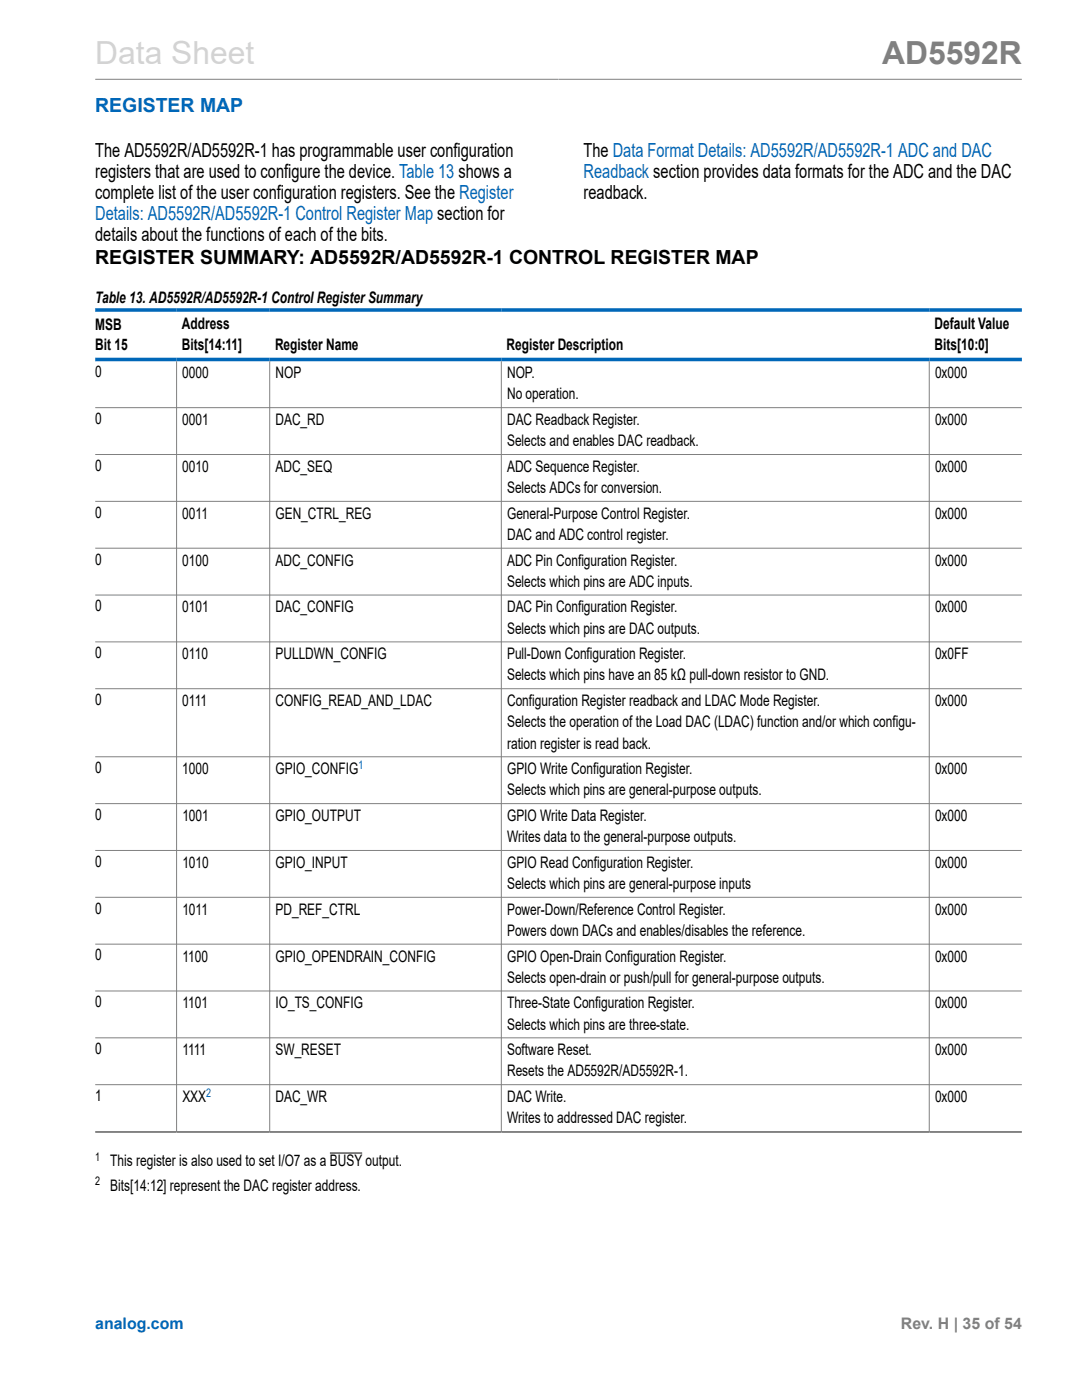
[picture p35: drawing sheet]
<svg xmlns="http://www.w3.org/2000/svg" width="216mm" height="279mm" viewBox="0 0 216 279" stroke-linecap="round" stroke-linejoin="round" font-family="sans-serif">
<defs><g id="words">
<text font-size="6.3" fill="#d3d3d3" x="19" y="12.7">Data Sheet</text>
<text font-size="6.3" fill="#808080" x="176" y="12.7">AD5592R</text>
<g font-size="3.9" fill="#0067b8">
<text x="19" y="22.3">REGISTER MAP</text>
<text x="116.4" y="35.5">Readback section provides data formats for the ADC and the DAC</text>
<text x="19" y="43.9">Details: AD5592R/AD5592R-1 Control Register Map section for</text>
</g>
<g font-size="3.9">
<text x="19" y="31.2">The AD5592R/AD5592R-1 has programmable user configuration</text>
<text x="19" y="35.5">registers that are used to configure the device. Table 13 shows a</text>
<text x="116.4" y="31.2">The Data Format Details: AD5592R/AD5592R-1 ADC and DAC</text>
<text x="19" y="39.7">complete list of the user configuration registers. See the Register</text>
<text x="116.4" y="39.7">readback.</text>
<text x="19" y="52.6">REGISTER SUMMARY: AD5592R/AD5592R-1 CONTROL REGISTER MAP</text>
<text x="19" y="48.2">details about the functions of each of the bits.</text>
</g>
<g font-size="3.2">
<text x="19" y="60.5">Table 13. AD5592R/AD5592R-1 Control Register Summary</text>
<text x="19" y="65.8">MSB</text>
<text x="36.3" y="65.6">Address</text>
<text x="186.5" y="65.6">Default Value</text>
<text x="19" y="69.8">Bit 15</text>
<text x="36.3" y="69.8">Bits[14:11]</text>
<text x="54.9" y="69.8">Register Name</text>
<text x="101.1" y="69.8">Register Description</text>
<text x="186.5" y="69.8">Bits[10:0]</text>
<text x="19" y="75.3">0</text>
<text x="36.4" y="75.5">0000</text>
<text x="55" y="75.5">NOP</text>
<text x="101.2" y="75.5">NOP.</text>
<text x="186.6" y="75.5">0x000</text>
<text x="101.2" y="79.7">No operation.</text>
<text x="19" y="84.6">0</text>
<text x="36.4" y="84.8">0001</text>
<text x="55" y="84.8">DAC_RD</text>
<text x="101.2" y="84.8">DAC Readback Register.</text>
<text x="101.2" y="89.1">Selects and enables DAC readback.</text>
<text x="186.6" y="84.8">0x000</text>
<text x="19" y="94">0</text>
<text x="36.4" y="94.2">0010</text>
<text x="55" y="94.2">ADC_SEQ</text>
<text x="101.2" y="94.2">ADC Sequence Register.</text>
<text x="186.6" y="94.2">0x000</text>
<text x="101.2" y="98.4">Selects ADCs for conversion.</text>
<text x="19" y="103.3">0</text>
<text x="36.4" y="103.5">0011</text>
<text x="55" y="103.5">GEN_CTRL_REG</text>
<text x="101.2" y="103.5">General-Purpose Control Register.</text>
<text x="101.2" y="107.8">DAC and ADC control register.</text>
<text x="186.6" y="103.5">0x000</text>
<text x="19" y="112.7">0</text>
<text x="36.4" y="112.9">0100</text>
<text x="55" y="112.9">ADC_CONFIG</text>
<text x="101.2" y="112.9">ADC Pin Configuration Register.</text>
<text x="186.6" y="112.9">0x000</text>
<text x="101.2" y="117.1">Selects which pins are ADC inputs.</text>
<text x="19" y="122">0</text>
<text x="36.4" y="122.2">0101</text>
<text x="55" y="122.2">DAC_CONFIG</text>
<text x="101.2" y="122.2">DAC Pin Configuration Register.</text>
<text x="186.6" y="122.2">0x000</text>
<text x="19" y="131.4">0</text>
<text x="36.4" y="131.6">0110</text>
<text x="55" y="131.6">PULLDWN_CONFIG</text>
<text x="101.2" y="126.5">Selects which pins are DAC outputs.</text>
<text x="101.2" y="131.6">Pull-Down Configuration Register.</text>
<text x="186.6" y="131.6">0x0FF</text>
<text x="101.2" y="135.8">Selects which pins have an 85 kΩ pull-down resistor to GND.</text>
<text x="19" y="140.7">0</text>
<text x="36.4" y="140.9">0111</text>
<text x="55" y="140.9">CONFIG_READ_AND_LDAC</text>
<text x="101.2" y="140.9">Configuration Register readback and LDAC Mode Register.</text>
<text x="186.6" y="140.9">0x000</text>
<text x="101.2" y="145.2">Selects the operation of the Load DAC (LDAC) function and/or which configu-</text>
<text x="101.2" y="149.4">ration register is read back.</text>
<text x="19" y="154.3">0</text>
<text x="36.4" y="154.5">1000</text>
<text x="55" y="154.5">GPIO_CONFIG</text>
<text x="101.2" y="154.5">GPIO Write Configuration Register.</text>
<text x="186.6" y="154.5">0x000</text>
<text x="101.2" y="158.7">Selects which pins are general-purpose outputs.</text>
<text x="19" y="163.6">0</text>
<text x="36.4" y="163.9">1001</text>
<text x="55" y="163.9">GPIO_OUTPUT</text>
<text x="101.2" y="163.9">GPIO Write Data Register.</text>
<text x="186.6" y="163.9">0x000</text>
<text x="19" y="173">0</text>
<text x="36.4" y="173.2">1010</text>
<text x="55" y="173.2">GPIO_INPUT</text>
<text x="101.2" y="168.1">Writes data to the general-purpose outputs.</text>
<text x="101.2" y="173.2">GPIO Read Configuration Register.</text>
<text x="186.6" y="173.2">0x000</text>
<text x="101.2" y="177.4">Selects which pins are general-purpose inputs</text>
<text x="19" y="182.3">0</text>
<text x="36.4" y="182.5">1011</text>
<text x="55" y="182.5">PD_REF_CTRL</text>
<text x="101.2" y="182.5">Power-Down/Reference Control Register.</text>
<text x="186.6" y="182.5">0x000</text>
<text x="19" y="191.7">0</text>
<text x="36.4" y="191.9">1100</text>
<text x="55" y="191.9">GPIO_OPENDRAIN_CONFIG</text>
<text x="101.2" y="186.8">Powers down DACs and enables/disables the reference.</text>
<text x="101.2" y="191.9">GPIO Open-Drain Configuration Register.</text>
<text x="186.6" y="191.9">0x000</text>
<text x="101.2" y="196.1">Selects open-drain or push/pull for general-purpose outputs.</text>
<text x="19" y="201">0</text>
<text x="36.4" y="201.2">1101</text>
<text x="55" y="201.2">IO_TS_CONFIG</text>
<text x="101.2" y="201.2">Three-State Configuration Register.</text>
<text x="186.6" y="201.2">0x000</text>
<text x="101.2" y="205.5">Selects which pins are three-state.</text>
<text x="19" y="210.4">0</text>
<text x="36.4" y="210.6">1111</text>
<text x="55" y="210.6">SW_RESET</text>
<text x="101.2" y="210.6">Software Reset.</text>
<text x="101.2" y="214.8">Resets the AD5592R/AD5592R-1.</text>
<text x="186.6" y="210.6">0x000</text>
<text x="19" y="219.7">1</text>
<text x="36.4" y="219.9">XXX</text>
<text x="55" y="219.9">DAC_WR</text>
<text x="101.2" y="219.9">DAC Write.</text>
<text x="186.6" y="219.9">0x000</text>
<text x="101.2" y="224.2">Writes to addressed DAC register.</text>
<text x="22" y="232.7">This register is also used to set I/O7 as a BUSY output.</text>
<text x="22" y="237.6">Bits[14:12] represent the DAC register address.</text>
</g>
<text font-size="3.2" fill="#0067b8" x="19" y="265.3">analog.com</text>
<text font-size="3.2" fill="#808080" x="179.8" y="265.3">Rev. H | 35 of 54</text>
<g font-size="2.4" fill="#0067b8">
<text x="71.5" y="153.4">1</text>
<text x="41.1" y="218.9">2</text>
</g>
<g font-size="2.4">
<text x="19" y="231.6">1</text>
<text x="19" y="236.6">2</text>
</g>
</g></defs>
<g fill="none" stroke="#808080" stroke-width=".2">
<path d="M19 15.8h184.9M35.2 72.1v153.8M53.8 72.1v153.8M100 72.1v153.8M185.4 72.1v153.8M19 81.4h184.9M19 90.7h184.9M19 100.1h184.9M19 109.4h184.9M19 118.8h184.9M19 128.1h184.9M19 137.4h184.9"/>
<path d="M19 151h184.9M19 160.4h184.9M19 169.7h184.9M19 179.1h184.9M19 188.4h184.9M19 197.8h184.9M19 207.1h184.9M19 216.5h184.9M19 225.8h184.9M19 226h184.9"/>
</g>
<path d="M19 61.9h184.9M19 71.7h184.9" fill="none" stroke="#0067b8" stroke-width=".71"/>
<path d="M65.8 230.1h6.5" fill="none" stroke="#000" stroke-width=".2"/>
<use href="#words"/>
</svg>
